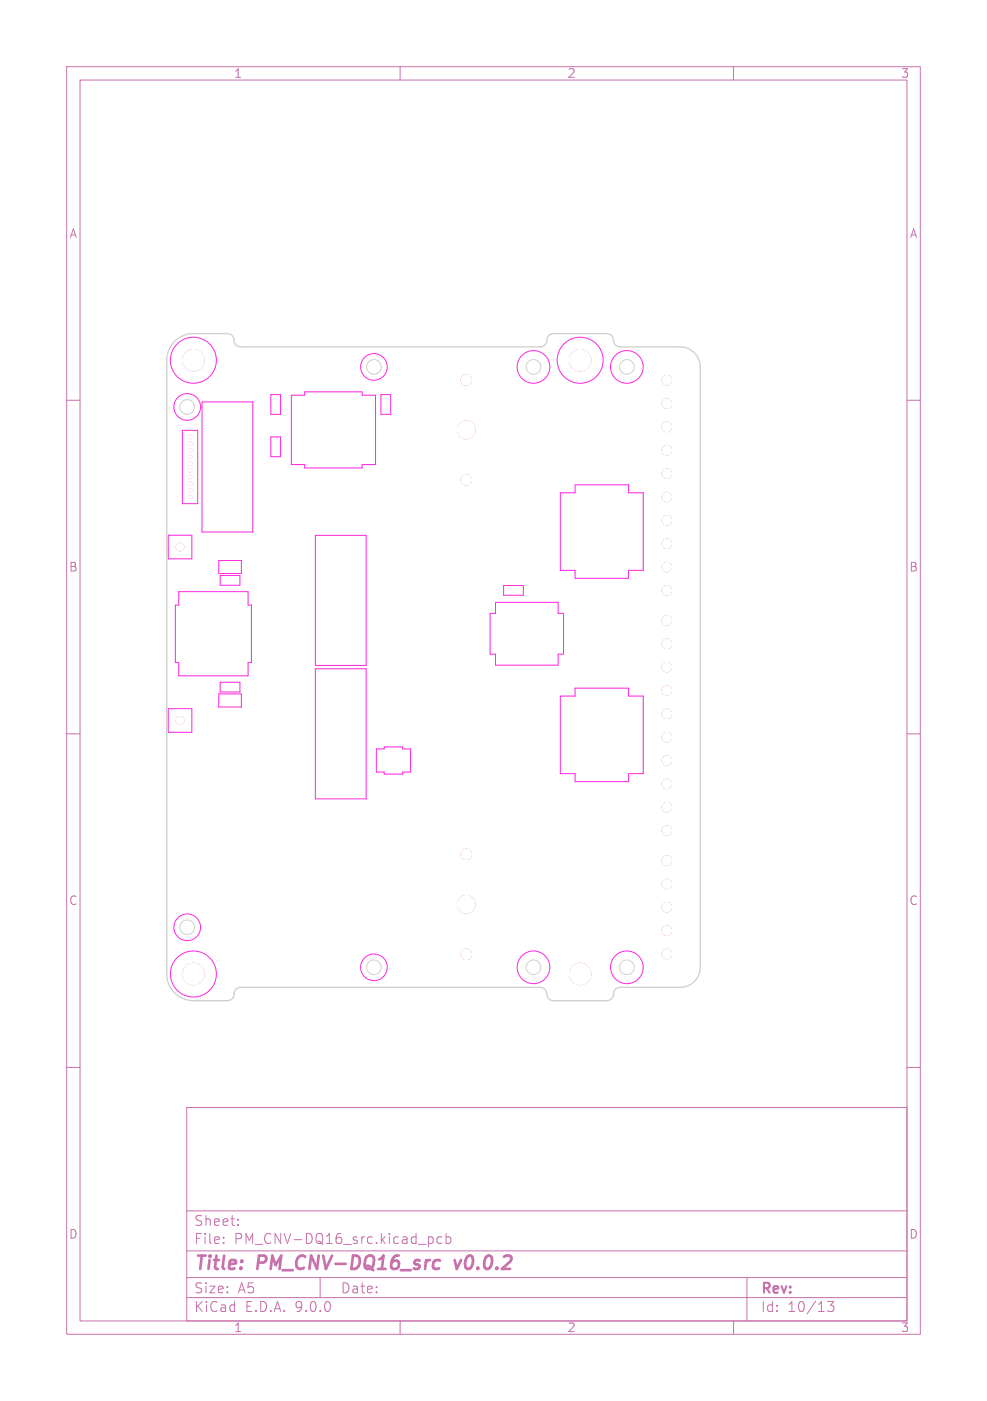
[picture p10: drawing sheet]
<svg xmlns="http://www.w3.org/2000/svg" width="148mm" height="210mm" viewBox="0 0 148 210" stroke-linecap="round" stroke-linejoin="round" font-family="sans-serif">
<defs><g id="words">
<g font-size="2.8" fill="#c872ab">
<text x="29" y="190.9">Title:</text>
<text x="38.7" y="190.9">PM_CNV-DQ16_src</text>
<text x="69.1" y="190.9">v0.0.2</text>
</g>
<g font-size="2.1" fill="#c872ab">
<text x="29" y="184">Sheet:</text>
<text x="29" y="186.7">File:</text>
<text x="35.1" y="186.7">PM_CNV-DQ16_src.kicad_pcb</text>
<text x="29" y="196.9">KiCad</text>
<text x="29" y="194.1">Size:</text>
<text x="35.7" y="194.1">A5</text>
<text x="36.7" y="196.9">E.D.A.</text>
<text x="44.3" y="196.9">9.0.0</text>
<text x="51" y="194.1">Date:</text>
<text x="114" y="194.3">Rev:</text>
<text x="114" y="196.9">Id:</text>
<text x="118.1" y="196.9">10/13</text>
</g>
<g font-size="1.8" fill="#c872ab">
<text x="35" y="11.9">1</text>
<text x="85" y="11.9">2</text>
<text x="135" y="11.9">3</text>
<text x="10.3" y="35.9">A</text>
<text x="136.4" y="35.9">A</text>
<text x="10.3" y="85.9">B</text>
<text x="136.3" y="85.9">B</text>
<text x="10.3" y="135.9">C</text>
<text x="136.3" y="135.9">C</text>
<text x="10.3" y="185.9">D</text>
<text x="136.3" y="185.9">D</text>
<text x="35" y="199.9">1</text>
<text x="85" y="199.9">2</text>
<text x="135" y="199.9">3</text>
</g>
</g></defs>
<g fill="none" stroke="#c872ab" stroke-width=".15">
<path d="M10 10h128v190h-128zM12 12h124v186h-124zM60 10v2M110 10v2M10 60h2M136 60h2M10 110h2M136 110h2M10 160h2M28 166h108v32h-108zM136 160h2M28 194.5h108"/>
<path d="M28 191.5h108M28 187.5h108M28 181.5h108M33.5 186.3v.1M33.5 185.5v.1M35.7 183.6v.1M35.7 182.8v.1M48 191.5v3M60 198v2M64.4 185.4l.4 .1 .2 .2-.1 .6-.2 .1h-.3M66.2 185.5l-.4-.1-.3 .3v.4l.2 .2h.5M66.9 185.5l.4-.1 .3 .3v.4l-.1 .2h-.6"/>
<path d="M66.9 184.9v1.5M110 198v2M112 191.5v6.5M124.1 195.1h.9l-.5 .6a.41 .41 0 0 1 .5 .3v.3l-.1 .2-.6 .1-.2-.1"/>
</g>
<path d="M65.2 189l.2-.1 .6 .1M65.8 190.1l-.5 .1M68.2 188.9l.3 1.3" fill="none" stroke="#c872ab" stroke-width=".4"/>
<g fill="none" stroke="#ff26e2" stroke-width=".15">
<path d="M40.6 59.2h1.5v2.9h-1.5zM43.7 59.2h2v-.5h8.6v.5h2v10.4h-2v.5h-8.6v-.5h-2zM57.1 59.2h1.5v2.9h-1.5zM27.4 64.5h2.2v11h-2.2zM30.3 60.2h7.6v19.6h-7.6zM40.6 65.5h1.5v3h-1.5zM84 73.9h2.2v-1.2h8v1.2h2.3v11.6h-2.3v1.2h-8v-1.2h-2.2zM25.2 80.2h3.6v3.6h-3.6zM26.8 88.7h10.4v2h.5v8.6h-.5v2h-10.4v-2h-.5v-8.6h.5zM32.8 84h3.4v2h-3.4zM33 86.3h3v1.4h-3zM47.3 80.2h7.6v19.6h-7.6z"/>
<path d="M74.3 90.3h9.4v1.6h.8v6.2h-.8v1.6h-9.4v-1.6h-.8v-6.2h.8zM75.5 87.8h3v1.4h-3zM25.2 106.2h3.6v3.6h-3.6zM32.8 104h3.4v2h-3.4zM33 102.3h3v1.4h-3zM47.3 100.2h7.6v19.6h-7.6zM56.4 112.3h1.2v-.3h2.8v.3h1.2v3.4h-1.2v.3h-2.8v-.3h-1.2zM84 104.3h2.2v-1.1h8v1.1h2.3v11.7h-2.3v1.2h-8v-1.2h-2.2z"/>
<circle cx="29" cy="54" r="3.4"/>
<circle cx="56.1" cy="55" r="2"/>
<circle cx="80" cy="55" r="2.45"/>
<circle cx="87" cy="54" r="3.4"/>
<circle cx="94" cy="55" r="2.45"/>
<circle cx="28.1" cy="61" r="2"/>
<circle cx="28.1" cy="139" r="2"/>
<circle cx="29" cy="146" r="3.4"/>
<circle cx="56.1" cy="145" r="2"/>
<circle cx="80" cy="145" r="2.45"/>
<circle cx="94" cy="145" r="2.45"/>
</g>
<g fill="#ff26e2" stroke="#ff26e2" stroke-width=".15">
<circle cx="100" cy="143" r=".7"/>
<circle cx="100" cy="139.5" r=".7"/>
<circle cx="100" cy="136" r=".7"/>
<circle cx="100" cy="132.5" r=".7"/>
<circle cx="100" cy="129" r=".7"/>
<circle cx="100" cy="124.5" r=".7"/>
<circle cx="100" cy="121" r=".7"/>
<circle cx="100" cy="117.5" r=".7"/>
<circle cx="100" cy="114" r=".7"/>
<circle cx="100" cy="110.5" r=".7"/>
<circle cx="100" cy="107" r=".7"/>
<circle cx="100" cy="103.5" r=".7"/>
<circle cx="100" cy="100" r=".7"/>
<circle cx="100" cy="96.5" r=".7"/>
<circle cx="100" cy="93" r=".7"/>
<circle cx="100" cy="88.5" r=".7"/>
<circle cx="100" cy="85" r=".7"/>
<circle cx="100" cy="81.5" r=".7"/>
<circle cx="100" cy="78" r=".7"/>
<circle cx="100" cy="74.5" r=".7"/>
<circle cx="100" cy="71" r=".7"/>
<circle cx="100" cy="67.5" r=".7"/>
<circle cx="100" cy="64" r=".7"/>
<circle cx="100" cy="60.5" r=".7"/>
<circle cx="100" cy="57" r=".7"/>
<circle cx="69.9" cy="64.4" r="1.32"/>
<circle cx="69.9" cy="71.9" r=".78"/>
<circle cx="69.9" cy="56.9" r=".77"/>
<circle cx="29" cy="146" r="1.6"/>
<circle cx="69.9" cy="135.6" r="1.32"/>
<circle cx="69.9" cy="128.1" r=".77"/>
<circle cx="69.9" cy="143.1" r=".78"/>
<circle cx="27" cy="82" r=".57"/>
<circle cx="29" cy="54" r="1.6"/>
<circle cx="87" cy="54" r="1.6"/>
<circle cx="28.5" cy="65.5" r=".25"/>
<circle cx="28.5" cy="66.5" r=".25"/>
<circle cx="28.5" cy="67.5" r=".25"/>
<circle cx="28.5" cy="68.5" r=".25"/>
<circle cx="28.5" cy="69.5" r=".25"/>
<circle cx="28.5" cy="70.5" r=".25"/>
<circle cx="28.5" cy="71.5" r=".25"/>
<circle cx="28.5" cy="72.5" r=".25"/>
<circle cx="28.5" cy="73.5" r=".25"/>
<circle cx="28.5" cy="74.5" r=".25"/>
<circle cx="87" cy="146" r="1.6"/>
<circle cx="27" cy="108" r=".58"/>
</g>
<path d="M26.2 51.2a4 4 0 0 1 2.8-1.2h5.1a1.16 1.16 0 0 1 1.1 1.3l.3 .5 .6 .2h44.9a1.16 1.16 0 0 0 1.1-1.3l.3-.5 .5-.2h8.1a1.16 1.16 0 0 1 1.1 1.3l.3 .5 .5 .2h9.1a3 3 0 0 1 3 3v90a3 3 0 0 1-3 3h-9a1.16 1.16 0 0 0-1.1 1.3l-.3 .5-.5 .2h-8.1a1.16 1.16 0 0 1-1.1-1.3l-.3-.5-.6-.2h-44.9a1.16 1.16 0 0 0-1.1 1.3l-.3 .5-.5 .2h-5.2a4 4 0 0 1-4-4v-92a4 4 0 0 1 1.2-2.8z" fill="none" stroke="#d0d2cd" stroke-width=".2"/>
<g fill="none" stroke="#d0d2cd" stroke-width=".15">
<circle cx="56.1" cy="55" r="1.1"/>
<circle cx="80" cy="55" r="1.1"/>
<circle cx="94" cy="55" r="1.1"/>
<circle cx="28.1" cy="61" r="1.1"/>
<circle cx="28.1" cy="139" r="1.1"/>
<circle cx="56.1" cy="145" r="1.1"/>
<circle cx="80" cy="145" r="1.1"/>
<circle cx="94" cy="145" r="1.1"/>
</g>
<g fill="#d0d2cd" stroke="#d0d2cd" stroke-width=".15">
<circle cx="100" cy="143" r=".7"/>
<circle cx="100" cy="139.5" r=".7"/>
<circle cx="100" cy="136" r=".7"/>
<circle cx="100" cy="132.5" r=".7"/>
<circle cx="100" cy="129" r=".7"/>
<circle cx="100" cy="124.5" r=".7"/>
<circle cx="100" cy="121" r=".7"/>
<circle cx="100" cy="117.5" r=".7"/>
<circle cx="100" cy="114" r=".7"/>
<circle cx="100" cy="110.5" r=".7"/>
<circle cx="100" cy="107" r=".7"/>
<circle cx="100" cy="103.5" r=".7"/>
<circle cx="100" cy="100" r=".7"/>
<circle cx="100" cy="96.5" r=".7"/>
<circle cx="100" cy="93" r=".7"/>
<circle cx="100" cy="88.5" r=".7"/>
<circle cx="100" cy="85" r=".7"/>
<circle cx="100" cy="81.5" r=".7"/>
<circle cx="100" cy="78" r=".7"/>
<circle cx="100" cy="74.5" r=".7"/>
<circle cx="100" cy="71" r=".7"/>
<circle cx="100" cy="67.5" r=".7"/>
<circle cx="100" cy="64" r=".7"/>
<circle cx="100" cy="60.5" r=".7"/>
<circle cx="100" cy="57" r=".7"/>
<circle cx="69.9" cy="64.4" r="1.32"/>
<circle cx="69.9" cy="71.9" r=".78"/>
<circle cx="69.9" cy="56.9" r=".77"/>
<circle cx="29" cy="146" r="1.6"/>
<circle cx="69.9" cy="135.6" r="1.32"/>
<circle cx="69.9" cy="128.1" r=".77"/>
<circle cx="69.9" cy="143.1" r=".78"/>
<circle cx="27" cy="82" r=".57"/>
<circle cx="29" cy="54" r="1.6"/>
<circle cx="87" cy="54" r="1.6"/>
<circle cx="28.5" cy="65.5" r=".25"/>
<circle cx="28.5" cy="66.5" r=".25"/>
<circle cx="28.5" cy="67.5" r=".25"/>
<circle cx="28.5" cy="68.5" r=".25"/>
<circle cx="28.5" cy="69.5" r=".25"/>
<circle cx="28.5" cy="70.5" r=".25"/>
<circle cx="28.5" cy="71.5" r=".25"/>
<circle cx="28.5" cy="72.5" r=".25"/>
<circle cx="28.5" cy="73.5" r=".25"/>
<circle cx="28.5" cy="74.5" r=".25"/>
<circle cx="87" cy="146" r="1.6"/>
<circle cx="27" cy="108" r=".58"/>
</g>
<g fill="#fff" stroke="#fff" stroke-width=".15">
<circle cx="100" cy="143" r=".7"/>
<circle cx="100" cy="139.5" r=".7"/>
<circle cx="100" cy="136" r=".7"/>
<circle cx="100" cy="132.5" r=".7"/>
<circle cx="100" cy="129" r=".7"/>
<circle cx="100" cy="124.5" r=".7"/>
<circle cx="100" cy="121" r=".7"/>
<circle cx="100" cy="117.5" r=".7"/>
<circle cx="100" cy="114" r=".7"/>
<circle cx="100" cy="110.5" r=".7"/>
<circle cx="100" cy="107" r=".7"/>
<circle cx="100" cy="103.5" r=".7"/>
<circle cx="100" cy="100" r=".7"/>
<circle cx="100" cy="96.5" r=".7"/>
<circle cx="100" cy="93" r=".7"/>
<circle cx="100" cy="88.5" r=".7"/>
<circle cx="100" cy="85" r=".7"/>
<circle cx="100" cy="81.5" r=".7"/>
<circle cx="100" cy="78" r=".7"/>
<circle cx="100" cy="74.5" r=".7"/>
<circle cx="100" cy="71" r=".7"/>
<circle cx="100" cy="67.5" r=".7"/>
<circle cx="100" cy="64" r=".7"/>
<circle cx="100" cy="60.5" r=".7"/>
<circle cx="100" cy="57" r=".7"/>
<circle cx="69.9" cy="64.4" r="1.32"/>
<circle cx="69.9" cy="71.9" r=".78"/>
<circle cx="69.9" cy="56.9" r=".77"/>
<circle cx="29" cy="146" r="1.6"/>
<circle cx="69.9" cy="135.6" r="1.32"/>
<circle cx="69.9" cy="128.1" r=".77"/>
<circle cx="69.9" cy="143.1" r=".78"/>
<circle cx="27" cy="82" r=".57"/>
<circle cx="29" cy="54" r="1.6"/>
<circle cx="87" cy="54" r="1.6"/>
<circle cx="28.5" cy="65.5" r=".25"/>
<circle cx="28.5" cy="66.5" r=".25"/>
<circle cx="28.5" cy="67.5" r=".25"/>
<circle cx="28.5" cy="68.5" r=".25"/>
<circle cx="28.5" cy="69.5" r=".25"/>
<circle cx="28.5" cy="70.5" r=".25"/>
<circle cx="28.5" cy="71.5" r=".25"/>
<circle cx="28.5" cy="72.5" r=".25"/>
<circle cx="28.5" cy="73.5" r=".25"/>
<circle cx="28.5" cy="74.5" r=".25"/>
<circle cx="87" cy="146" r="1.6"/>
<circle cx="27" cy="108" r=".58"/>
</g>
<use href="#words"/>
</svg>
